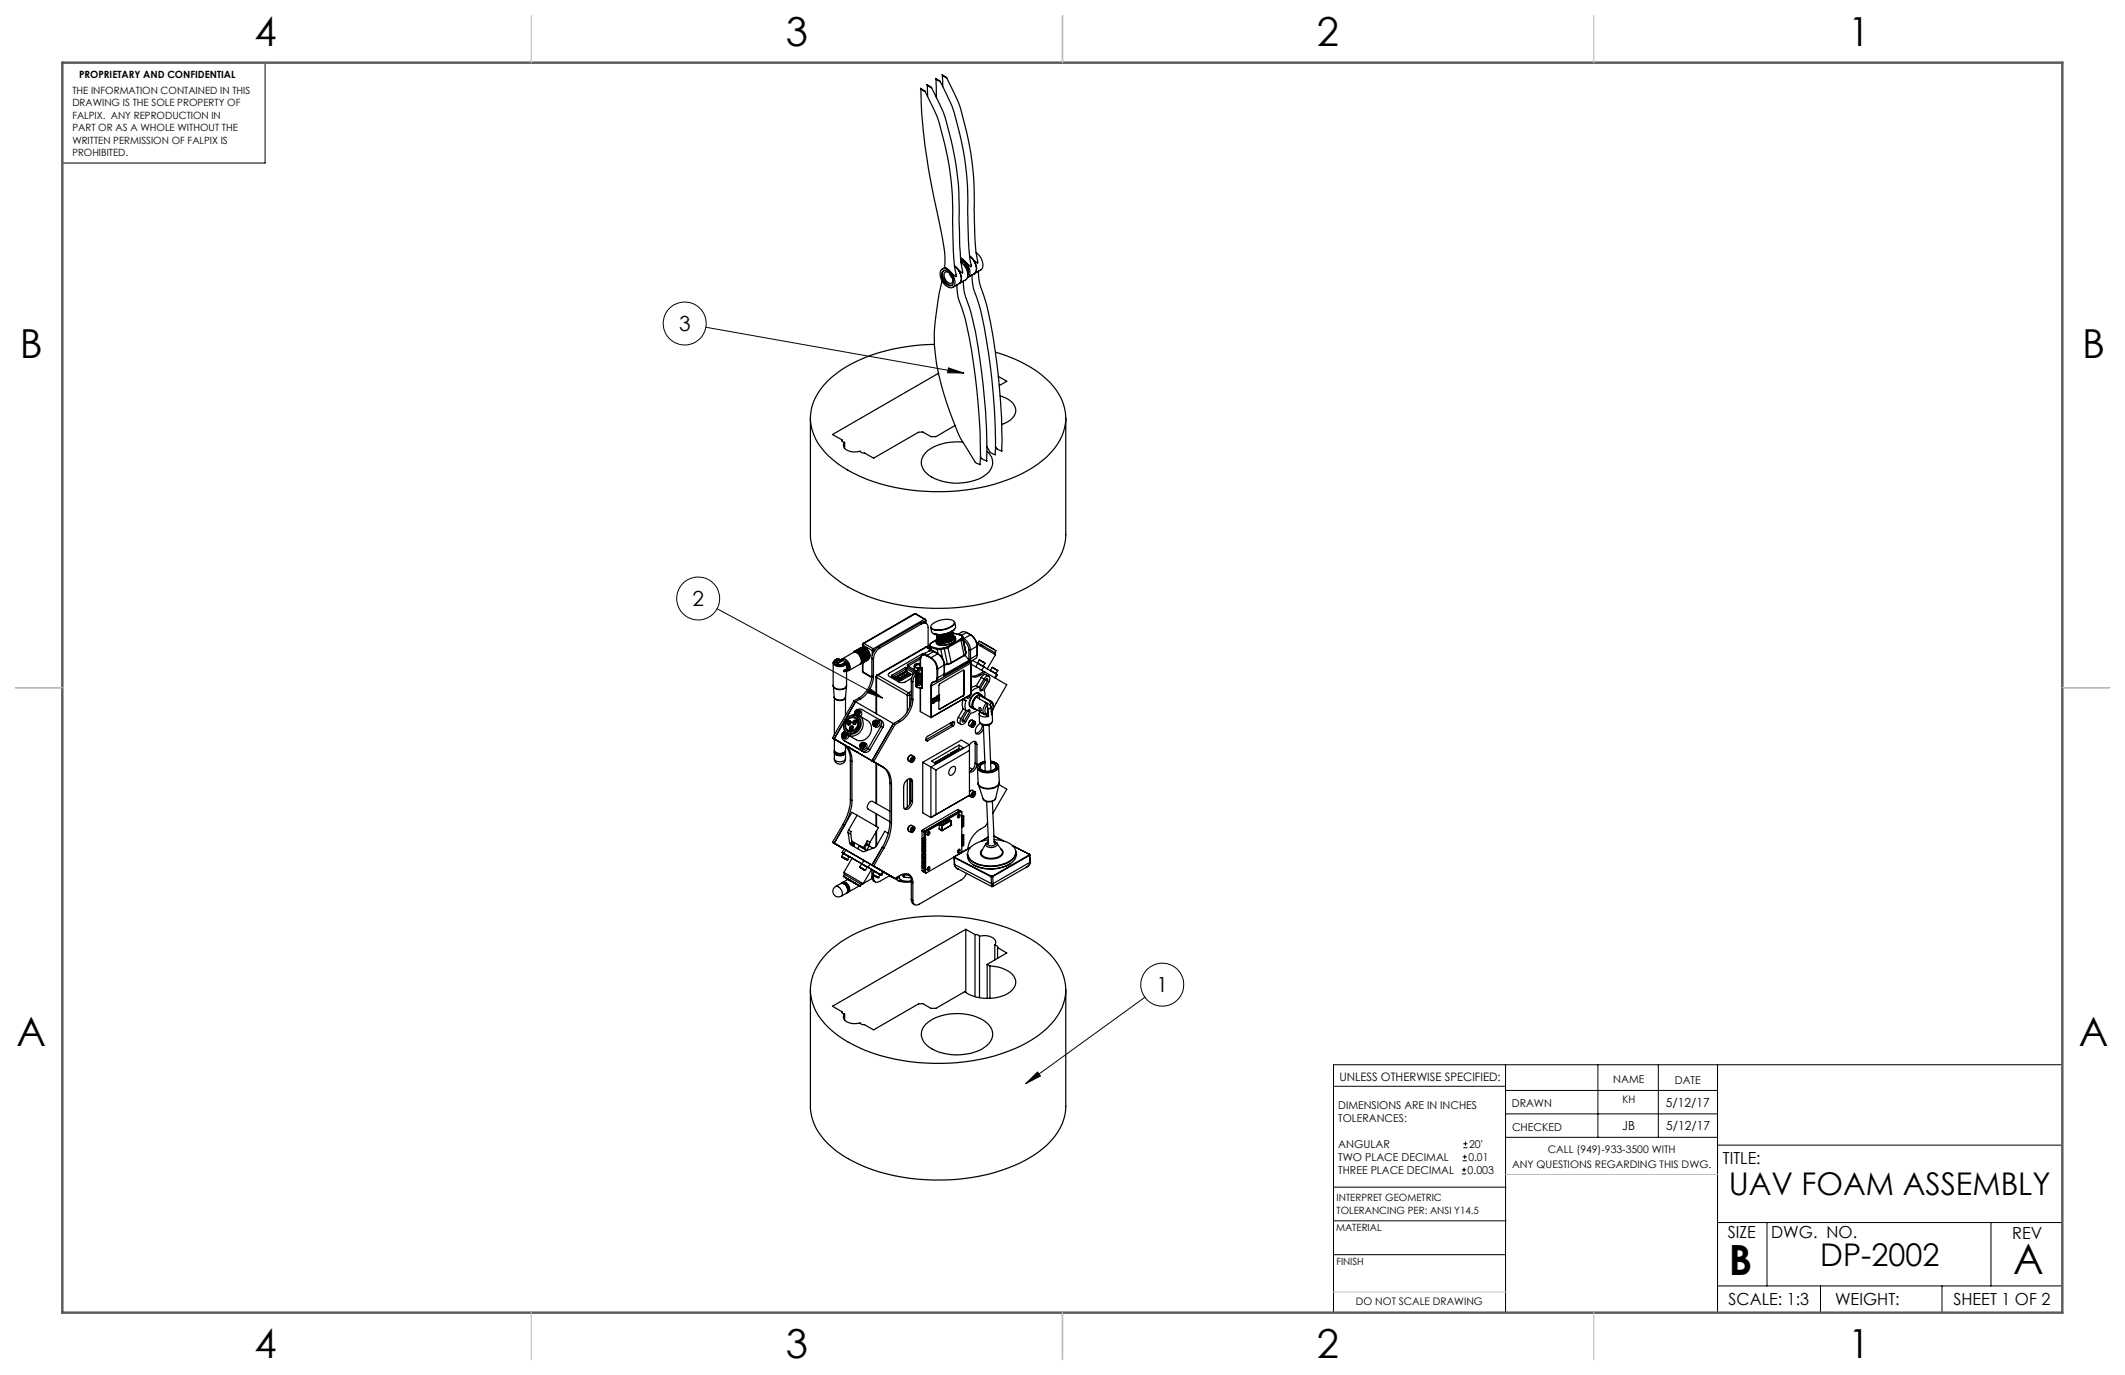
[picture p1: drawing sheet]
<svg xmlns="http://www.w3.org/2000/svg" width="432mm" height="279mm" viewBox="0 0 432 279" stroke-linecap="round" stroke-linejoin="round" font-family="sans-serif">
<defs><g id="words">
<g font-size="8.5">
<text x="351.3" y="259">B</text>
<text x="409.1" y="258.9">A</text>
</g>
<g font-size="8.1">
<text x="51.7" y="9.3">4</text>
<text x="159.7" y="9.3">3</text>
<text x="267.6" y="9.3">2</text>
<text x="375.6" y="9.3">1</text>
<text x="4" y="72.8">B</text>
<text x="423.1" y="72.8">B</text>
<text x="3.3" y="212.5">A</text>
<text x="422.4" y="212.5">A</text>
<text x="51.7" y="276">4</text>
<text x="159.7" y="276">3</text>
<text x="267.6" y="276">2</text>
<text x="375.6" y="276">1</text>
</g>
<g font-size="6.3">
<text x="351.3" y="242.7">UAV FOAM ASSEMBLY</text>
<text x="369.9" y="257.3">DP-2002</text>
</g>
<g font-size="4.2">
<text x="138" y="67.3">3</text>
<text x="140.7" y="123.1">2</text>
<text x="235" y="201.6">1</text>
</g>
<g font-size="3.4">
<text x="350.1" y="236.5">TITLE:</text>
<text x="351.1" y="251.6">SIZE</text>
<text x="359.9" y="251.6">DWG. NO.</text>
<text x="408.9" y="251.7">REV</text>
<text x="351.2" y="265.2">SCALE: 1:3</text>
<text x="372.9" y="265.2">WEIGHT:</text>
<text x="396.9" y="265.2">SHEET 1 OF 2</text>
</g>
<g font-size="2.5">
<text x="338.5" y="224.9">5/12/17</text>
<text x="329.6" y="229.6">JB</text>
<text x="338.6" y="229.7">5/12/17</text>
</g>
<text font-size="2.4" x="272.2" y="219.7">UNLESS OTHERWISE SPECIFIED:</text>
<g font-size="2.2">
<text x="327.8" y="220.1">NAME</text>
<text x="340.3" y="220.2">DATE</text>
<text x="271.9" y="225.3">DIMENSIONS ARE IN INCHES</text>
<text x="271.9" y="227.9">TOLERANCES:</text>
<text x="307.2" y="224.9">DRAWN</text>
<text x="271.9" y="233.2">ANGULAR</text>
<text x="298.5" y="233.2">20'</text>
<text x="307.3" y="229.8">CHECKED</text>
<text x="271.9" y="238.5">THREE PLACE DECIMAL</text>
<text x="271.9" y="235.9">TWO PLACE DECIMAL</text>
<text x="298.2" y="238.5">0.003</text>
<text x="298.4" y="235.9">0.01</text>
</g>
<g font-size="2.1">
<text x="329.7" y="224.1">KH</text>
<text x="307.3" y="237.3">ANY QUESTIONS REGARDING THIS DWG.</text>
<text x="314.5" y="234.2">CALL (949)-933-3500 WITH</text>
<text x="275.5" y="265.1">DO NOT SCALE DRAWING</text>
</g>
<g font-size="2">
<text x="16.1" y="15.9">PROPRIETARY AND CONFIDENTIAL</text>
<text x="14.7" y="19.1">THE INFORMATION CONTAINED IN THIS</text>
<text x="14.7" y="21.6">DRAWING IS THE SOLE PROPERTY OF</text>
<text x="14.7" y="24.1">FALPIX. ANY REPRODUCTION IN</text>
<text x="14.7" y="26.6">PART OR AS A WHOLE WITHOUT THE</text>
<text x="14.7" y="29.2">WRITTEN PERMISSION OF FALPIX IS</text>
<text x="14.7" y="31.7">PROHIBITED.</text>
<text x="271.6" y="244.1">INTERPRET GEOMETRIC</text>
<text x="271.5" y="250.2">MATERIAL</text>
<text x="271.6" y="246.6">TOLERANCING PER: ANSI Y14.5</text>
<text x="271.5" y="257">FINISH</text>
</g>
</g></defs>
<g fill="none" stroke="#000" stroke-width=".2">
<path d="M53.9 12.7v20.4h-41.2M143.4 66.5l52.5 9.3M192.7 74.8l3.2 1-3.4-.1zM145.7 123.7l33.7 18.2M176.7 139.8l2.7 2.1-3.2-1.2zM232.7 202.6l-24.3 17.6M305.9 216.4v50.3M324.7 216.4v14.7M337 216.4v14.7M349 216.4v50.3M419.1 216.4h-148.1v50.3M208.4 220.2l2.4-2.4 .6 .9z"/>
<path d="M271 220.7h34.9M297.1 238.5h.8M297.1 237.7h.8M297.2 235.9h.9M297.2 235.1h.9M297.4 233.2h.8M297.4 232.4h.8M297.5 237.3v.8M297.6 234.6v.9M297.8 232v.8M305.9 231.1h43.1M305.9 226.3h43.1"/>
<path d="M305.9 221.6h43.1M349 232.7h70.1M271 255h34.9M271 248.1h35M271 241.2h35M349 248.4h70.1M359.1 248.4v12.9M404.6 248.4v12.9M349 261.3h70.1M369.9 261.3v5.4M394.6 261.3v5.4"/>
<circle cx="139.1" cy="65.7" r="4.4"/>
<circle cx="141.9" cy="121.6" r="4.4"/>
<circle cx="236.2" cy="200.1" r="4.4"/>
</g>
<path d="M215.9 3.2v9.5M3.1 139.7h9.6M419.1 139.7h9.5M215.9 266.7v9.6" fill="none" stroke="#5c5c5c" stroke-width=".25"/>
<path d="M12.7 12.7h406.4v254h-406.4z" fill="none" stroke="#5c5c5c" stroke-width=".5"/>
<path d="M305.9 238.7h43.1M271 262.5h34.9" fill="none" stroke="#c0c0c0" stroke-width=".2"/>
<path d="M108 3.2v9.5M215.9 3.2v9.5M323.8 3.2v9.5M3.1 139.7h9.6M419.1 139.7h9.5M108 266.7v9.6M215.9 266.7v9.6M323.8 266.7v9.6" fill="none" stroke="#c0c0c0" stroke-width=".25"/>
<path d="M208.4 220.2l2.4-2.4 .6 .9zM176.7 139.8l2.7 2.1-3.2-1.2zM192.7 74.8l3.2 1-3.4-.1z" fill="#000"/>
<g fill="none" stroke="#000" stroke-width=".25">
<path d="M187 18l1 .6zM187.1 18a101.7 101.7 0 0 0 2.3 20.1l.5 2.5a83.5 83.5 0 0 1 2.1 11.7l-.1 2.1M188 18.5l.7 1.6a28.9 28.9 0 0 1 3.3 9.3 62 62 0 0 1 1.6 16.8v1a42.2 42.2 0 0 0 .7 9l-.2-.1-1.7-1.6-.5-.1M188.3 17.2l1 .6zM188.4 17.3l.1 2.3M189.3 17.7a30.2 30.2 0 0 1 2.9 6.5 64.2 64.2 0 0 1 2.7 21.3v.9a41.7 41.7 0 0 0 .7 9l-.7-.4-.9-1M190.1 15.9l1 .6zM190.2 16l.1 3.9M191 16.5a30.2 30.2 0 0 1 2.9 6.5 63.8 63.8 0 0 1 2.8 21.2v1a42.2 42.2 0 0 0 .7 9l-.3-.1-1.2-1.3-.7-.4M191.5 15.2l.9 .6zM191.5 15.2l.1 2.4M192.3 15.7a30.2 30.2 0 0 1 2.9 6.5 66 66 0 0 1 2.8 22.2 43.7 43.7 0 0 0 .7 9l-.6-.3-1.1-1.1"/>
<path d="M191.2 54.9a1.48 1.48 0 0 1 2.3 .8 1.99 1.99 0 0 1 .1 2.7 2.55 2.55 0 0 1-2.6-2.8zM191.4 57.1a56.2 56.2 0 0 0-1.5 12.9 57.1 57.1 0 0 0 5.6 19.6l2.7 4.4 1 .4a120.6 120.6 0 0 0-3.4-30.8 15.1 15.1 0 0 1-1.3-5.7M191.5 55.2a1.07 1.07 0 0 1 1.6 .4l.6 1.2a.84 .84 0 0 1-.2 1.1 .84 .84 0 0 1-1.1-.1 2.21 2.21 0 0 1-.9-2.6zM191.8 55a2.13 2.13 0 0 0 1.7 3M191.9 54.4l-.4 .3M192.1 55.3a1.49 1.49 0 0 1 1.5 1.8 .63 .63 0 0 1-.5 .5 .63 .63 0 0 1-.6-.3l-.6-.9a.98 .98 0 0 1 .2-1.1zM193 55.5l.1 .6 .5 .6M194 54.1a2.71 2.71 0 0 1 1.1 3.4l-.2 .1M194.5 57.9l-.9 .5M194.9 57.6l.9-.5a13.7 13.7 0 0 0 1.3 5.7 125.3 125.3 0 0 1 3.4 27.9v3l-1-.5M194.9 57.6l-.4 .3M195.2 52.6a3 3 0 0 1 1.8 3.4l-.4 .4"/>
<path d="M195.2 53.3a1.58 1.58 0 0 1 1.4 2.1M195.2 53a2.33 2.33 0 0 1 1.5 2.8M195.3 53.3a2.77 2.77 0 0 1 1.1 3.4l-.6 .4M196 53.5l.2 .5 .5 .6M197 52.1a2.71 2.71 0 0 1 1.2 3.4l-.2 .1M197.5 55.9a9.8 9.8 0 0 0 1 4.6 87.4 87.4 0 0 1 3.3 19.2l.4 7.5 .1 5.2-1-.4-.8-1.3M197.5 55.9l-.8 .5M198 55.6l-.5 .3M198.4 51.3a2.77 2.77 0 0 1 1.1 3.4l-.7 .4M198.8 55.1a14.5 14.5 0 0 0 1.3 5.7 119.4 119.4 0 0 1 3.4 30.8l-1-.4M198.8 55.1l-.8 .5M189.9 70a36.2 36.2 0 0 0-19 5.2 12.9 12.9 0 0 0-6.1 8.5 10.6 10.6 0 0 0 4.4 9.7 32.3 32.3 0 0 0 18.8 6.4 38.1 38.1 0 0 0 21.8-4.8 13.1 13.1 0 0 0 6.7-9.2 10.5 10.5 0 0 0-4-8.9 25.8 25.8 0 0 0-10.2-5.3"/>
<path d="M190.7 75.8l-21.5 12.5 1.9 1.1M202.8 76.5l1.8 1-1.5 .9M164.7 84.9v23.8a11.5 11.5 0 0 0 5.4 9.1 34.1 34.1 0 0 0 19.5 5.8 37.8 37.8 0 0 0 20.2-4.9 13.1 13.1 0 0 0 6.7-9.2l.1-24.6M171.1 89.4a.49 .49 0 0 0 .5 .5M171.1 89.4v.2M171.6 89.9v1.2M194.1 86.5l-3.9 2.2h-1l-1.7-.9h-.9l-9.1 5.3-1.9-1.1h-.5l-.3-.2a3.6 3.6 0 0 1-3.3-.8 .87 .87 0 0 1 .1-1.1M195.7 89.9a10 10 0 0 0-7.5 2 2.86 2.86 0 0 0 .6 4.7 10.8 10.8 0 0 0 11.8-.3 2.83 2.83 0 0 0 0-4.6M199.2 92.7l.3 .5M202.3 90.7l.3 .5M203.2 80.4a4.1 4.1 0 0 1 3.2 2.9 3.5 3.5 0 0 1-2.8 3M169.3 134.7a1.62 1.62 0 0 0 2.7 .1"/>
<path d="M169.3 139.3a1.59 1.59 0 0 0 2.7 0M169.3 134.7v4.6M169.3 139.3v.1M169.3 139.4a1.58 1.58 0 0 0 2.7 0M169.3 139.4l.2 2.2M170 134.3h.1M170 134.3l-.5 .2 1.2 .7 .5-.3M170 134.3v.5M170.1 133.9h.3l.3 .2M170.1 133.9a.62 .62 0 0 0-.6 .7 .62 .62 0 0 0 .6 .6l.8 .1 .8-.4M170.1 133.9l.2 .2M170.1 134.3v.5"/>
<path d="M170.1 134.2h.1M170.1 134.2v.1M170.1 134.2v.6M170.2 134.8h-.2M170.2 134.2v.6M170.2 134.8l.6 .3M170.2 133.9l-.7 .4-.2 .4M170.3 134.1h.4M170.3 134.1l-.2 .1M170.7 134.1l.1 .1M170.7 134.1l-.2 .5M170.8 134.3l.1 .1 .2-.4a1.21 1.21 0 0 1 1.4 1.1v.9l-.5 .3a.66 .66 0 0 0 .7-.3 .66 .66 0 0 0 0-.7 1.33 1.33 0 0 0-1.7-1.3l-.1 .3"/>
<path d="M170.8 134.2h.1M170.8 134.2l-.2 .3M170.9 134.2h.1M170.9 134.2l-.2 .2M171.1 133.9l2.3-1.3a1.61 1.61 0 0 1 1.5 2.2l-2.4 1.5M171.2 134.9h.1M171.2 134.9v.1M171.2 134.2l-1.2 .6M171.2 134.2l1 .6M171.2 134.2l-1 .6M171.5 134.8l-.3 .1M171.5 134.8l.3-.1 .2 .1"/>
<path d="M171.5 134.8l.2 .1M171.5 136.3h.1M171.6 136.2l.2-.1-.2 .4zM171.7 136.1l-.1 .4-.1-.2M172 134.8l-.3 .1M172 134.8h.1M172 136.2l.3-.2zM172 134.8v4.6M172 139.4l-.2 2.2M172.2 134.8l.1 .1M172.2 134.8l-.2 .1M172.3 135.5v.1"/>
<path d="M172.3 135.4h.1M172.3 135.4v.1M172.3 135.5l-.3 .1M172.3 135.6l-.3 .1M172.3 134.9v.4l-.3 .2 .3-.1M172.3 135.6v.4M172.3 134.9l-.3 .1M173.5 132.5a1.51 1.51 0 0 1 1.7 1.7l-.4 .7M173.6 132.5h.1M173.6 132.4v.1M173.7 132.4l-.1 .1M173.7 132.4h-.1"/>
<path d="M173.8 132.4h.1M173.8 132.4h-.1M173.8 132.4l-.3 .1M173.9 132.3l-.1 .1M173.9 132.3h.1M173.9 132.3l1.1-.7a.85 .85 0 0 1 1.2 .4l.5 1a.77 .77 0 0 1-.2 .9M174 132.3h-.1M174 132.3h.1M174.1 132.3h.1M174.1 132.6l.6 .5 .3 1.2M174.2 132.3h.1M174.2 132.3l.1 .1"/>
<path d="M174.3 132.4h.1M174.4 132.4h.1M174.4 132.4l.2 .1M174.6 132.5h.1M174.6 132.5l.1 .1M174.7 132.6h.1M174.7 132.6l.1 .1M174.8 132.7h.1M174.8 132.7l.1 .1M174.8 131.7l-1.1 .6M174.8 131.7h.1M174.9 132.8l.1 .2"/>
<path d="M175 131.6l-1.2 .7M175 133l.1 .1M175 134.8h-.1M175.1 133.1l.1 .2M175.2 133.3l.1 .1M175.2 134.7l-.3 .2M175.2 134.7h.1M175.2 131.6l-1.2 .7M175.2 134.7l-.2 .1M175.2 131.6l.1 .1M175.2 131.6l-1.1 .7M175.3 136.4l.1 .3"/>
<path d="M175.3 133.4v.2M175.3 134.6l-.1 .1M175.3 134.6h.1M175.3 131v.1M175.3 136.4v.1M175.3 131v.6M175.3 134.7v1.7M175.3 133.6l.1 .1M175.3 133.6h.1M175.3 134.5v.1M175.3 134.5h.1M175.3 131.7h.1"/>
<path d="M175.3 136.5l.1 .2M175.3 131.7l-1.1 .6M175.3 131.1l1.9 1.1M175.3 136.5l1.9 1.1M175.3 131.1v.4M175.3 134.7v1.8M175.4 133.7v.2M175.4 133.7h.1M175.4 134.4l-.1 .1M175.4 134.4h.1M175.4 130.7l-.1 .3M175.4 133.9v.1"/>
<path d="M175.4 133.9h.1M175.4 134v.2M175.4 134h.1M175.4 134.2v.1M175.4 134.2h.1M175.4 134.3v.1M175.4 134.3h.1M175.4 130.7h.1M175.4 136.7l1.7 1M175.5 130.7l-.2 .4M175.5 130.7l1.9 1.1M175.6 131.8l.1 .1"/>
<path d="M175.6 131.8l-.1-.1-1.2 .6M175.6 131.8l-1.1 .6M175.8 132l-.1-.2-1.1 .7M175.9 131.7l.5 .5 .4 1.1M175.9 132.1l.1 .1M175.9 132.1l-.1-.2-1.1 .7M175.9 132.1l-1.1 .6M176 132.2l.1 .1M176 132.2l-1.1 .6M176.1 132.3l.1 .2M176.1 132.3l-1.1 .7M176.2 132.5l.1 .1"/>
<path d="M176.2 132.5l-1.1 .6M176.3 132.6l.1 .2M176.3 134.1l-1.2 .7M176.3 132.6l-1.1 .7M176.3 134.1h.1M176.4 132.8l.1 .1-1.2 .7M176.4 134v.1M176.4 132.8l-1.1 .6M176.4 132.9l.1 .2-1.1 .6M176.5 133.9v.1M176.5 134l-1.2 .7M176.5 133.1v.1"/>
<path d="M176.5 133.8l-1.1 .7M176.5 133.9h.1M176.5 133.2l.1 .2-1.2 .6M176.5 133.4l.1 .1-1.2 .7M176.5 133.5l.1 .2-1.2 .6M176.5 133.7l-1.1 .7M176.5 133.2l-1.1 .7M177.2 137.4a5.6 5.6 0 0 1-2.6 4.4M177.2 133.7l.3 .2M177.2 137.4l.3 .1M177.2 133.7v3.7M177.2 132.2h.5"/>
<path d="M177.2 132.2v.9M177.4 131.8l.3 .4M177.4 131.8l-.2 .4M177.5 137.5a5.6 5.6 0 0 1-2.6 4.5M177.5 133.9v3.6M177.7 132.2v.1M177.7 132.2h.1M178 137.5l.1 .2M178 137.5v7.5M178.1 137.7l6.3 3.6M178.1 137.7v7.4M178.2 137.2l-.2 .3"/>
<path d="M178.2 137.2h.2M178.4 137.2l-.3 .5M178.4 137.2l6.2 3.6M178.4 131.5a2.69 2.69 0 0 0-1.2 2.2M178.4 131.5l.4 .2M178.8 131.7a2.94 2.94 0 0 0-1.3 2.2M181.3 137.2l-.1 .3 1.5 .8h.4M181.3 137.2l.1 .3M181.4 137.5v.1M181.9 137.6l.2-.1 .2 .1M181.9 137.6l.9 .5M181.9 137.6v.2"/>
<path d="M182.3 137.4l.2 .1-.2 .1M182.3 137.4v.2M182.8 138.1v.2M182.8 137.1l.3 .1-.3 .1M182.8 137.1v.2M182.8 137.7l.3 .1-.3 .1M182.8 137.7l-.2 .1 .2 .1M182.8 137.3l-.2-.1-.3 .2M182.8 137.7v.2M183.1 138v.3M183.1 138l.3 .1M183.1 138l.2 .1"/>
<path d="M183.3 136.8l.3 .1-.2 .1-.3-.1-.3 .2M183.3 136.8v.2M183.4 137.4l.2 .1-.2 .1M183.4 137.4l-.2 .1 .2 .1M183.4 137.4v.2M183.8 136.5l.3 .1-.8 .2M183.8 136.5l.2-.2 1 .6M183.8 136.5v.2M183.9 137.1l.2 .1-.2 .1M183.9 137.1l-.2 .1 .2 .1M183.9 137.1v.2M183.9 135.6h.5"/>
<path d="M183.9 135.6l-2.6 1.6M183.9 135.6l.2 .3M184.1 135.9h.2M184.1 135.9l-2.7 1.6M184.1 135.9v.5M184.3 135.9l1.3 .8M184.3 135.9v.6M184.4 136.8l.2 .1-.2 .1M184.4 136.8l-.2 .1 .2 .1M184.4 136.8v.2M184.4 135.6l1.4 .8M184.4 135.6l-.1 .3"/>
<path d="M184.5 135l-.1 .1 .1 .2 1.7 1M184.5 137.3v.2M184.5 137.3h.2M184.5 137.3l.1 .1M184.5 135l.1 .3M184.6 135.3v.1M185 136.9l-2.2 1.2M185 136.9v.3M185.2 138.4l.3 .1M185.2 138.4v3.6M185.5 138.5v3.7M185.6 136.7v.1z"/>
<path d="M185.8 136.4l.1 .1-.1 .2-2.7 1.6M185.8 135.3v.8M185.8 136.4l-.2 .3M185.8 124.7h.3M185.8 124.7h.1M185.8 124.7l-10.4 6M185.9 124.7l-10.4 6M185.9 124.7l2 1.1M186.1 139.3l.1 .3M186.1 136.9l-.4 .7-.2 .9M186.1 124.7h-.2M186.1 136.9h.1"/>
<path d="M186.1 139.3v.1M186.1 124.7l1.9 1.1M186.1 136.9v2.4M186.1 139.4l.1 .2M186.1 136.9l.3 .2M186.1 139.4l.3 .2M186.1 136.9v2.5M186.2 139.6l.3 .1M186.2 136.6l-.1 .3M186.2 136.6h.1M186.3 136.6l-.2 .3M186.3 136.6l.2 .1"/>
<path d="M186.4 139.6l.1 .1M186.4 137.1v2.5M186.4 136.1a2.94 2.94 0 0 0-1.2 2.3M186.4 136.1l.1 .1M186.5 136.7l-.1 .4M186.5 139.7l.8 .1M186.6 136l-.2 .1M186.7 138.7v.2M186.7 138.7l.4 .3M186.7 137v1.7M186.9 136.8l.2 .1M187 126.6l.5-.2 .7 .3"/>
<path d="M187 135.6h.1M187 126.6l.3 .2M187 126.6l-8.6 4.9M187 135.5v.1M187 139.8v4.8M187 134.9a.75 .75 0 0 0-1.2 .6l.5 .2h.6M187 134.9h-.6l-.6 .3a.83 .83 0 0 0 1.1 .5M187 135.1l-.7-.1-.4 .4M187 135.1l-.4-.1a.53 .53 0 0 0-.6 .4l.1 .2M187 133.9v.1M187 133.9v1.6M187 135.6l-.8 1"/>
<path d="M187 135.6l.3 .2M187 135.6l.4 .1M187 134v1.6M187 133.9l-2.4 1.4M187.1 136.9l-.2-.1-.2 .3v2.2h.2l.2-.3M187.1 136.9v2.1M187.1 133.5l-2.6 1.5M187.3 139.8l.1 .1M187.3 126.8a.8 .8 0 0 1 .9-.1 .8 .8 0 0 1 .4 .8v4.2M187.3 135.9l-.8 .8M187.3 135.9v3.9M187.3 139.8h.1"/>
<path d="M187.3 126.8l-8.5 4.9M187.3 135.8v.1M187.4 135.7l-.1 .1M187.4 135.7v4.2M187.9 125.8l.2 .4M187.9 125.8h.1M187.9 125.8l-10.5 6M188 125.8l.1 .3M188 132.8l-.6 .1-6.6 3.8a.38 .38 0 0 0-.3 .4 .38 .38 0 0 0 .3 .4l1.8 1.1 .5 .1 .7-.1 1.4-.8M188 131.5h.4M188 131.5h.2M188 131.5l-9.8 5.7"/>
<path d="M188.1 126.2v.4M188.1 126.2l-.4 .2M188.1 126.1v.1M188.1 126.1v.5M188.2 131.5h.2M188.2 131.5l-9.8 5.7M188.2 131.5l.9 .5M188.3 133.3a.77 .77 0 0 0-.9-.1 .77 .77 0 0 0-.4 .8M188.3 133.3l.8 .4M188.4 133.2l-.1 .1M188.4 133.2a.81 .81 0 0 0-1-.1 .81 .81 0 0 0-.4 .8M188.4 131.5l.6 .4"/>
<path d="M188.4 133.2l.8 .4M188.8 132.3l.5-.1 .5 .2M188.8 132.3l.4-.1 .5 .2M188.8 132.3l-1.4 .8M188.9 131.3v.1M188.9 131.4l.3 .2M188.9 131.4l.2 .8M188.9 131v.3M189.1 131.2l.2 .2M189.1 131.2l-.2 .1M189.1 130.9l-.2 .1M189.1 130.9v.3"/>
<path d="M189.1 127.5a2.09 2.09 0 0 0 2.5 .5 2.7 2.7 0 0 0 2.4-1.5l.2 1.1a4.2 4.2 0 0 1-4.8 1zM189.1 133.7a2.7 2.7 0 0 1 1.3 2.2M189.2 139.4h.1M189.2 139.4v6.4M189.2 133.6l-.1 .1M189.2 133.6a2.89 2.89 0 0 1 1.3 2.3M189.2 131.6l1.2 .3M189.2 131.6l.1 .6M189.3 139.4v6.3M189.3 130.6l-.4 .4M189.3 131.4l-.1 .2M189.3 130.6h.1"/>
<path d="M189.3 130.6l1-.6-1 .6M189.3 131.4l1.2 .4M189.3 130.6l-.2 .3M189.4 126.8a4.4 4.4 0 0 1 4.4-.6l.1 .2a1.51 1.51 0 0 1-1.3 1.2 3.7 3.7 0 0 1-3.3 .1 .55 .55 0 0 1 .1-.9zM189.7 128.8l.3 .1M189.7 132.4l.8 .5M189.7 132.4l-1.3 .8M189.8 132.4h-.1M189.8 132.4l.8 .5M190.2 130.2a1.57 1.57 0 0 0 1.7 .5 2.16 2.16 0 0 0 2.2-1.3 1.04 1.04 0 0 1-1 1.4 2.84 2.84 0 0 1-2.8-.1zM190.3 128.9a2.79 2.79 0 0 0 3.1-.6 2.63 2.63 0 0 1-2.7 .9M190.4 129.5a2.44 2.44 0 0 0 3.1-.4 3.1 3.1 0 0 1-2.9 .6l-.2-.2"/>
<path d="M190.4 129.3l.1 .1a3.2 3.2 0 0 0 2.9-.5 3 3 0 0 1-2.9 .6zM190.4 128.9l1.1 .2M190.4 129.6a1.45 1.45 0 0 0 1.6 .4l1.2-.5 .3-.2a2.85 2.85 0 0 1-2.9 .6l-.1-.3M190.4 129.5l.1 .3a2.94 2.94 0 0 0 3-.6 3 3 0 0 1-2.9 .6l-.2-.2M190.4 135.9h.1M190.4 137.7v.3a1.06 1.06 0 0 1-1 .7l-.2 .7M190.4 137.7h.1M190.4 135.9v1.8M190.4 129.8a1.31 1.31 0 0 0 1.7 .3l.6-.1 .9-.6a3.1 3.1 0 0 1-3 .6l-.1-.2M190.4 129.7a1.38 1.38 0 0 0 1.7 .3l.6-.1 .8-.5a3 3 0 0 1-2.9 .6l-.1-.2M190.4 131.9h.8M190.4 131.9l.2 .9"/>
<path d="M190.5 130a1.33 1.33 0 0 0 1.6 .4l1.2-.4 .3-.3a3.4 3.4 0 0 1-2.7 .7M190.5 131.8h.6M190.5 131.8l-.1 .1M190.5 132.9a3.2 3.2 0 0 1 1.4 2.2M190.5 137.7a.79 .79 0 0 1-.9 .9l-.2 .2-.1 .6M190.5 132.9h.1M190.5 130.1l.1 .1M190.5 132.9l-1.3 .7M190.5 135.9v1.8M190.6 129l.9 .1M190.6 130.3l.4 .2M190.6 132.9a2.79 2.79 0 0 1 1.3 2.2"/>
<path d="M190.9 129.3v.1M190.9 130.4l.1 .1M191.1 131.8l.1 .1M191.2 131.9l.4 1.9M191.3 129.1h.2M191.3 129.3h.1M191.3 129.2h.1M191.4 129.4v.1M191.4 129.4h.1M191.4 129.6h.1M191.4 129.5h.1M191.5 129.8h.1"/>
<path d="M191.5 129.7h.1M191.5 129.9h.1M191.5 130.1h.1M191.5 130h.1M191.5 130.2h.1M191.6 130.2v.1M191.6 130.4h.1M191.6 130.5h.1M191.8 131.7l.1 .1M191.8 131.7l-.7 .1M191.9 131.8l-.7 .1M191.9 131.8l.6 3.1"/>
<path d="M191.9 135.1l-1.4 .8M191.9 135.1v1.8M191.9 136.9l-1.4 .8M191.9 136.9v.3M191.9 135.1h.1M191.9 136.9h.1M192.5 131.4l-.7 .3M192.5 131.4l.1 .2M192.5 134.9v.1M192.5 134.9l-.6 .1M192.5 135l-.6 .1M192.6 131.6l-.7 .2"/>
<path d="M192.6 131.6l.7 3.1M192.9 128.7h.2M193 128.7v.1a3.4 3.4 0 0 1-2.3 .4M193 128.8a3.6 3.6 0 0 1-2.3 .4M193 128.9a3.2 3.2 0 0 1-2.3 .4M193.1 129.2h.1M193.1 129h-.1a3.6 3.6 0 0 1-2.3 .4M193.1 129.3a3.5 3.5 0 0 1-2.3 .3M193.1 129.2a3.3 3.3 0 0 1-2.3 .4M193.1 129.1h-.1a3.5 3.5 0 0 1-2.2 .4M193.1 129.2v.1M193.1 129.5a3.3 3.3 0 0 1-2.2 .4"/>
<path d="M193.1 129.4a3.9 3.9 0 0 1-2.2 .4M193.1 129.5h.1M193.2 129.7h.1M193.2 129.6h.1M193.2 129.5l-.1 .1a3.5 3.5 0 0 1-2.2 .4M193.2 129.6a3.6 3.6 0 0 1-2.3 .4M193.2 129.8a2.48 2.48 0 0 1-2.6 .2M193.3 129.9h-.1a2.55 2.55 0 0 1-2.6 .2M193.3 134.8l-.8 .2M193.3 130h-.1a2.58 2.58 0 0 1-2.6 .2M193.3 134.7l-.8 .2M193.3 134.7v.1"/>
<path d="M193.4 128.3l-.1 .1a3.2 3.2 0 0 1-2.6 .7M193.4 128.4a2.78 2.78 0 0 1-3.1 .5M193.4 128.7a2.98 2.98 0 0 1-2.9 .6l-.2-.2M193.5 129a2.85 2.85 0 0 1-3 .6l-.1-.2M193.5 128.2v.1a1.78 1.78 0 0 1-1.6 1 1.45 1.45 0 0 1-1.6-.3 1.31 1.31 0 0 0 1.6 .3l1.2-.4 .3-.3a3 3 0 0 1-2.9 .6l-.2-.2M193.5 128.4h.1a2.61 2.61 0 0 1-3.2 .9l-.1-.1a2.44 2.44 0 0 0 3.1-.4 2.89 2.89 0 0 1-2.9 .6l-.1-.2M193.5 128.2a2.61 2.61 0 0 1-3.1 .9l-.1-.2a1.38 1.38 0 0 0 1.6 .3l1.5-.6a2.98 2.98 0 0 1-2.9 .6l-.2-.3M193.5 128.3l.1 .1a2.67 2.67 0 0 1-3.2 .9l-.1-.3a1.3 1.3 0 0 0 1.6 .4l1.5-.7M193.6 128.6a2.29 2.29 0 0 1-2.3 1.1l-.8-.2-.2-.2a1.36 1.36 0 0 0 1.6 .3l1.2-.4 .4-.3a3.1 3.1 0 0 1-3 .6l-.1-.2M193.6 128.5a2.74 2.74 0 0 1-3.1 .9l-.2-.2M193.6 128.7v.1a2.67 2.67 0 0 1-3.1 .9l-.1-.3M193.6 128.7h.4"/>
<path d="M193.6 128.9h.1a2.61 2.61 0 0 1-3.2 .9l-.1-.2M193.6 128.8a1.78 1.78 0 0 1-1.6 1.1 1.48 1.48 0 0 1-1.6-.4M193.7 129v.1a2.2 2.2 0 0 1-2.3 1.1l-.8-.2-.2-.2M193.7 129a2.58 2.58 0 0 1-3.1 .9l-.2-.2M193.7 129.2v.1a2.61 2.61 0 0 1-3.1 .8l-.1-.1a1.45 1.45 0 0 0 1.6 .3l1.5-.7a2.92 2.92 0 0 1-2.9 .6l-.1-.3a2.55 2.55 0 0 0 2.6-.2M193.7 129.1v.1a2.58 2.58 0 0 1-3.1 .9l-.2-.2a1.39 1.39 0 0 0 1.7 .3l1.2-.4 .3-.3a3 3 0 0 1-3 .6l-.1-.2v.1a1.36 1.36 0 0 0 1.6 .4 1.73 1.73 0 0 0 1.6-1.1M193.7 129.1l.3 .4a2.98 2.98 0 0 1-3.6 .9l-.1-.2 .1-.4M193.7 129.5a2.21 2.21 0 0 1-2.4 1h-.3a3.8 3.8 0 0 0 2.3-.5M193.7 129.4h.1a2.29 2.29 0 0 1-2.3 1.1l-.6-.1M193.8 129.4a2.68 2.68 0 0 1-2.8 1.1M194 128.7h-.4a2.58 2.58 0 0 1-3.1 .9l-.1-.2a1.38 1.38 0 0 0 1.6 .3l1.1-.4a3.6 3.6 0 0 1-2.3 .4M194 127.8a4.5 4.5 0 0 1-4 1.1"/>
<path d="M194 128.7l1.2 .3M194.1 129.6a.9 .9 0 0 1-.8 1.2 3.2 3.2 0 0 1-3 0v-.3M195.1 129.9l.2 .2M195.1 129.9l-2.6 1.5M195.2 129l.4 .4M195.2 129l.2 .3M195.3 130.1l-2.7 1.5M195.3 130.1l.6 3M195.4 129.6l-.3 .3M195.4 129.6l.2 .1M195.4 129.3l.2 .1M195.4 129.3v.3"/>
<path d="M195.6 129.3l.7 3.1v.4l-.4 .4M195.6 129.7l-.3 .4M195.6 129.7l.7 3.1-.4 .3M195.6 129.4v.3M195.6 129.4l.7 3.1M195.6 129.4h.1M195.7 129.6l.2 .2M195.8 130.1a2.66 2.66 0 0 1 1.1 2M195.8 136.2l.1 4.8M195.9 136.3l-.1-.1h-.1l-4.9 2.9v4.9l.2 .1M195.9 129.8a3 3 0 0 1 1.3 2.3M195.9 129.8l-.2 .2"/>
<path d="M195.9 133.1v.1M195.9 133.2l-2.6 1.6M195.9 133.1l-2.6 1.6M196.1 133.1l.7 1M196.3 132.5h.1M196.4 128.5l-.7-.1-1 .5M196.4 128.5l.8 .5M196.4 128.5l-1 .6M196.8 134.1l.1 .1M196.9 132.1h.3M196.9 133.9l-.1 .2M196.9 133.9h.3"/>
<path d="M196.9 132.1v1.8M196.9 134.2l.2 .1M196.9 134.2l-5 2.9M197.1 134.3l-5.3 3.1 .1-.5M197.2 133.9l-.1 .4M197.2 129a2.89 2.89 0 0 1 1.3 2.3M197.2 129l-1.3 .8M197.2 132.1v1.8M197.2 129a3.3 3.3 0 0 1 1.4 2.3M197.2 129h.1M197.3 134.7v6.4M197.3 134.7l-8 4.7"/>
<path d="M197.3 134.9l2.6 1.6M197.3 134.3v.4M197.6 134.2l1.1 .6M198.4 139.3l-1.1 .5M198.4 139.3l.6 .4M198.5 130.8l3.8 2.2M198.5 133.1v.4l-.2 .3-8 4.6M198.5 133.1l-1.3 .8M198.5 131.3l-1.3 .8M198.5 131.3v1.8M198.6 131.3l-.1 1.8M198.6 131.3h-.1"/>
<path d="M198.6 134.7l1.2 .7M198.6 134.7v.1M198.7 134.8l1.2 .7M198.7 134.8l-.4 .7M198.8 130.6l3.4 2M198.8 130.6l.2-.3 3.4 1.9-.2 .4M198.8 130.6l-.3 .1M198.9 137.1a2.03 2.03 0 0 1-1.6 .2M198.9 137.1l.3 .1M199 139.7a2.65 2.65 0 0 0-1.7 .9M199 134.1l1.1 .7M199 134.1l-.4 .6"/>
<path d="M199.2 139.9v.5l.4-.2M199.2 137.2a1.78 1.78 0 0 1-1.9 .2M199.2 139.9l.4 .3M199.4 137.7l.6 .3M199.4 137.7l-1 1.6M199.5 130.5l2.4 1.5M199.5 130.5h-.1M199.8 135.4h-.1M199.9 135.5l2.6 1.5M199.9 136.5l.3 .1M199.9 136.5l-1 .6M199.9 135.5l-.4 .7"/>
<path d="M200 138a.82 .82 0 0 1 1-.6 .94 .94 0 0 1-.1 1.1l-.9 1.7 .1 .7v.8M200 138l-1 1.7M200.1 134.8l-.3 .6M200.2 138.1l.5-.2v.5M200.2 136.6l4.4 2.5-2.1 3.7-.9 1.9M200.2 138.1l-1 1.8M200.2 136.6l-1 .6M200.2 138.1l.5 .3M200.7 138.4l-1.1 1.8M200.9 137.4l-.5-.3a.76 .76 0 0 0-1 .6M201.3 136.2l1.1 .7M201.3 136.2v.1"/>
<path d="M201.6 135.6l1.1 .7M201.6 135.6l-.3 .6M202.2 132.6l.1 .4M202.3 133l-1.7 2.9M202.4 136.9h-.1M202.5 137l.2 .1-.4 .7M202.5 137l-.4 .7M202.7 136.3l-.3 .6M169.2 150l2.1 1.2M169.2 150l.3 .1M169.5 141.6a1.35 1.35 0 0 0 2.3 0M169.5 141.6v.1"/>
<path d="M169.5 150.1l7.7 4.5M169.5 150.1l4.7 2.7M169.5 150.1l2.1 1.3M169.5 154.2a1.13 1.13 0 0 0 1.2 1.1 1.13 1.13 0 0 0 1.1-1.1M169.5 150.2v2.2a1.29 1.29 0 0 0 2.3 .1v-.9M169.5 152.5a1.15 1.15 0 0 0 1.8 .6 .56 .56 0 0 0 .5-.6M169.5 152.6a.96 .96 0 0 0 1.5 .8h.3a.61 .61 0 0 0 .5-.8M169.5 152.9a1.15 1.15 0 0 0 1.8 .6 .56 .56 0 0 0 .5-.6M169.5 141.7a1.32 1.32 0 0 0 2.3 0M169.5 154.2a1.32 1.32 0 0 0 2.3 0M169.5 141.7v7.6M169.5 152.9v1.3"/>
<path d="M169.7 152.7a1.35 1.35 0 0 0 2 0M169.7 153.1a1.35 1.35 0 0 0 2 0M171.1 149.7v.4l.3 .4M171.3 149.2v.3M171.3 149.5l.3 .2M171.3 149.2l.3 .1M171.3 151.2a3.6 3.6 0 0 1 1.5 3.3M171.3 151.2l.3 .2M171.4 150.5l3.8 2.1M171.4 150.5l4.1 2.3M171.6 148.3a1.41 1.41 0 0 0 .7 1.1M171.6 149.3l-.1 .4"/>
<path d="M171.6 148.9l.3 .2M171.6 148.9l-.3 .3M171.6 148.9l.2 .2M171.6 151.4a3.6 3.6 0 0 1 1.5 3.3M171.6 148.5l-.1 .3M171.7 148.7l-.5 .2-.2 .5M171.7 148.8l-.5 .2-.1 .4M171.8 141.6v.1M171.8 141.7v3.7M171.8 152.9v1.3M171.8 149.5l-.2 .2M171.8 149.1l-.2 .2"/>
<path d="M171.9 149.1l-.1 .4M172 145.9a1.53 1.53 0 0 1 2.1-.4 1.53 1.53 0 0 1 .6 2 1.86 1.86 0 0 1-2.9 1.2 1.98 1.98 0 0 1 .2-2.8zM172.1 149.2a.52 .52 0 0 1-.4 .6 .52 .52 0 0 1-.6-.4M172.1 146.3a1.34 1.34 0 0 1 2-.4 1.34 1.34 0 0 1 .1 2.1 1.34 1.34 0 0 1-1.9 .6 1.34 1.34 0 0 1-.4-2zM172.2 149.3a.57 .57 0 0 1-.5 .6 .57 .57 0 0 1-.7-.5M172.3 146.2a1.17 1.17 0 0 1 1.7-.2 1.17 1.17 0 0 1 .1 1.7 1.22 1.22 0 0 1-1.8 .7 1.22 1.22 0 0 1-.2-1.9zM172.3 148.4l.6 .3M172.4 151.8h-.1l5.8 3.3v8.2M172.4 151.8h.1M172.4 151.8l1.8 1M172.5 149.5a.7 .7 0 0 1-.4 .6 .7 .7 0 0 1-.8-.2M172.8 154.5l.3 .2"/>
<path d="M172.8 154.5v7.9M172.9 146.6l-.5 .2v.5M172.9 146.6a.42 .42 0 0 0-.4 .7M172.9 146.8l-.3 .1v.3M173.1 154.7v7.9M173.2 145.3a1.71 1.71 0 0 1 1.8 .5 1.71 1.71 0 0 1 .4 1.7 2.26 2.26 0 0 1-3.1 1.9M173.3 147.6l-.4 .2v.5M173.4 147.7a.42 .42 0 0 0-.4 .2 .42 .42 0 0 0 0 .4M173.4 147.8l-.3 .2v.3M173.5 142.4l.3 .2M173.5 142.4l-4.3 7.6M173.6 145l-.1 .2"/>
<path d="M173.7 145.2a.63 .63 0 0 1 .2-.8 .63 .63 0 0 1 .8 .1 .71 .71 0 0 1-.3 .8M173.8 145.2a.54 .54 0 0 1 .2-.9 .54 .54 0 0 1 .7 .7l-.4 .3M173.8 145.9l.5 .4M173.8 144.8l.2 .3M173.8 144.8l.3 .2M173.8 142.6l-4.3 7.5M173.8 142.6l7.7 4.4M174 145.1h.3M174 146.5l-.4 .2v.5M174 146.5a.4 .4 0 0 0-.4 .2 .4 .4 0 0 0 .1 .5M174.1 144.5h.3M174.1 144.5l-.3 .3"/>
<path d="M174.1 146.7l-.3 .2v.2M174.1 145.5a1.98 1.98 0 0 1 .6 2.6 1.98 1.98 0 0 1-2.6 .8M174.1 144.5l.2 .1M174.1 148h.1M174.1 145l.1 .1M174.2 152.8h.1M174.3 144.2l.8-.1 3.7 2.2M174.3 144.6h.1M174.3 144.6l-.2 .4M174.3 147.6v.1M174.4 144.5l.1 .3M174.5 144.8l-.2 .3"/>
<path d="M174.6 144.3a.71 .71 0 0 1 .5 .5 .71 .71 0 0 1-.3 .8M174.6 145.5l1.6 .9a2.3 2.3 0 0 1 .5 2.9 2.3 2.3 0 0 1-2.7 1l-1.7-.9M174.6 141.8l.3 .2M174.6 141.8l-1.1 .6M174.8 151.2a.59 .59 0 0 1 .9-.2 .59 .59 0 0 1-.1 .9 .55 .55 0 0 1-.7 .1 .55 .55 0 0 1-.1-.8zM174.9 151.5l.1 .3M174.9 151.5l.3 .2M174.9 142l-1.1 .6M175 151a.56 .56 0 0 1 .8 .5 .56 .56 0 0 1-.8 .5 .55 .55 0 0 1 0-1zM175.1 151.2l-.2 .3M175.1 151.2l.3 .1M175.2 151.7l.1 .1"/>
<path d="M175.2 152.6l.3 .2M175.4 151.3l-.2 .4M175.4 151.8h-.4M175.4 151.1l-.3 .1M175.4 151.1l.2 .3M175.5 151.3h-.1M175.6 151.4l-.2 .4M175.6 150.9a.71 .71 0 0 1 .5 1 .71 .71 0 0 1-1.2 .1M176.4 152.1a.94 .94 0 0 1-1.2 .5M176.4 152.1l.4 .2M176.8 152.3a.94 .94 0 0 1-1.3 .5M177.2 154.6l2.4 1.4"/>
<path d="M177.5 147l.2 .3M177.5 147l.3 .1M177.6 146.5a.51 .51 0 0 1 .7 .1 .51 .51 0 0 1-.1 .7 .51 .51 0 0 1-.8 0 .51 .51 0 0 1 .2-.8zM177.6 146.5a.59 .59 0 0 1 .9 .2 .59 .59 0 0 1-.5 .8 .57 .57 0 0 1-.7-.2 .57 .57 0 0 1 .3-.8zM177.7 146.6l-.2 .4M177.7 146.6l.2 .2M177.8 147.1l.1 .2M177.9 146.8l-.1 .3M178 155v8.2M178 147.2l-.3 .1M178 146.6l.2 .3M178 146.6h-.3"/>
<path d="M178.2 146.8h-.3M178.2 146.9l-.2 .3M178.2 146.4a.72 .72 0 0 1 .6 .6 .72 .72 0 0 1-.4 .7h-.5l-.3-.2M178.8 146.3a.95 .95 0 0 1 .2 1.3M178.8 146.3a.98 .98 0 0 1 .6 1.5M179 147.6l-2.6 4.5M179 147.6l.4 .2M179.4 147.8l-2.6 4.5M179.6 156a3.6 3.6 0 0 1 1.6 3.3M179.6 156l-.3-.2a3.6 3.6 0 0 1 1.5 3.3M180.8 159.1l.4 .2M180.8 159.1v8"/>
<path d="M181.2 159.3v8M181.5 147l-4.3 7.6M181.5 147l.4 .2M181.9 147.2l-4.4 7.6-.3-.2M182.6 146.4l.3 .2M182.6 146.4l-1.1 .6M182.9 146.6l-1 .6M184.4 141.3h.5M184.4 141.3v3.3M184.4 158.4v5.7M184.6 140.8l-.2 .5M184.6 140.8l.3 .5"/>
<path d="M184.9 141.3v2.3M184.9 158.2v5.2M184.9 153.5l-.3 .3-.1 .5M184.9 153.5h.1M185 158.2l.1 .4M185.1 158.6l.3 .3M185.1 158.6v4M185.2 154.5l.1 .2M185.2 142a5.6 5.6 0 0 1-2.6 4.4M185.2 142l.3 .2M185.2 141.1l-.3 .2M185.2 140.5l-.6 .3"/>
<path d="M185.2 154.3h.1M185.2 154.3l.4 .3M185.3 154.2l-.1 .1M185.3 154l.3-.2a.6 .6 0 0 1 .2 .7 .6 .6 0 0 1-.7 .3v-.5zM185.4 158.9a.57 .57 0 0 0-.3-.7 .57 .57 0 0 0-.7 .2l-.5 .5-.2 .7-.1 4.2a.57 .57 0 0 0 .3 .7 .57 .57 0 0 0 .7-.2l.7-.9 .1-.6M185.4 158.9v3.9M185.5 142.2a5.6 5.6 0 0 1-2.6 4.4M185.6 154.6l-.3 .1M185.6 154l.1 .2M185.6 154l-.3 .1-.1 .4M185.6 154h-.2l.3 .2M185.7 153.7l-.5-.2a.74 .74 0 0 0-.6 1.1l.5 .3"/>
<path d="M185.7 154.2l-.1 .4M185.9 154.1l-.1-.4a.77 .77 0 0 0-.7 1.2l.4-.1M187 144.6l2.2 1.2M187.5 154.9l1.7 1M187.5 154.9v10.3l1.7 .9M188.2 150.3l.3 .2M188.2 150.3l-.1 .1M189.2 155.9v10.2M189.2 155.9l1 .6M189.3 145.7l-.1 .1M189.3 154.7l5.6-3.3 .9 .5-5.7 3.3zM189.4 142.6v.1"/>
<path d="M189.4 142.1h.1M189.4 142.6h.1M189.4 142.3h.1M189.4 142.5h.1M189.4 142.8h.1M189.4 142.3v.2M189.5 142.6h.1M189.5 142.7h.1M189.5 142.7v.1M189.5 142.5l-.1 .1M189.5 142.3h.1M189.5 142.5h.1"/>
<path d="M189.5 142.5l.2-.1-.2 .2M189.5 142.8h.1M189.5 142.7l-.1 .1M189.6 142.2h.1M189.6 142.2v.2l-.2-.1M189.6 142.2l.1 .1M189.6 142.3h.1M189.6 142.8h-.1M189.6 142.8h.1M189.7 142.3h-.1M189.7 142.1h.1M189.7 142h.1"/>
<path d="M189.7 142.5l-.2 .1M189.7 142.3h.1M189.7 142.5h.1M189.7 142.7l-.1 .1M189.7 142.7h.1M189.7 142v.1M189.7 142.4l-.2 .1M189.7 141.9h.1M189.7 142.6h.1M189.7 142.6l-.2 .2M189.7 142.6l-.3 .2M189.7 141.9v.2h-.3"/>
<path d="M189.7 141.9v.1M189.7 142v.7M190 141.8h.1M190 141.8l-.3 .2M190 141.8v.8l-.3 .1M190.2 156.5v9M190.2 141.7h.1M190.2 142.4h.1M190.2 141.7v.7M190.5 142.1v.1M190.5 141.9l.1 .1M190.5 141.7h.1"/>
<path d="M190.5 141.4h.1M190.5 141.5h.1M190.5 141.9h.1M190.5 142.1h.1M190.5 142.3h.1M190.5 141.4v.1M190.5 141.5v.8M190.5 141.5l-.3 .2M190.5 142.3l-.3 .1M190.6 141.7h.1M190.6 141.7l-.1 .2M190.6 141.9h.1"/>
<path d="M190.6 142.3h.1M190.6 142l-.1 .1M190.6 141.5l-.1 .2M190.6 141.5h.1M190.6 141.7h-.1M190.6 141.5h.1l-.1 .2M190.6 141.8v.1M190.6 141.8h.1M190.6 142h.1M190.6 142l.1-.1-.1 .2M190.6 142.1h.1M190.6 142.2v.1"/>
<path d="M190.6 141.9v.1M190.7 141.9h.1M190.7 141.7h.1M190.7 141.7h-.1M190.7 141.5h.1M190.7 141.7l-.1 .1M190.7 141.7v.2M190.7 142h.1M190.7 142.3h-.1M190.7 142.3h.1M190.7 141.3h.1M190.7 141.5l-.2 .2"/>
<path d="M190.7 141.5l-.1 .2M190.7 142l-.2 .1M190.7 142l-.1 .1M190.7 142.2v.1M190.7 142.2h.1M190.7 141.9l-.1 .1M190.7 141.5h-.1M190.7 141.3l-.2 .1M190.7 142.1h.1M190.7 142.1v.2M190.7 142.1l-.2 .2M190.7 141.3l-.2 .2"/>
<path d="M191 144.1h-.1M191 144.1h.1M191.2 154.2v.3M191.2 154.2l.3 .2M191.2 154.2l-1.3 .8M191.6 154v.3l-.3-.1-1.4 .8M191.6 154l.3 .2M192.8 153.4v.2M192.8 153.4l.2 .1M192.8 153.4l-1 .6 .2 .1M193.1 153.1v.3l-.3-.2-1.2 .8M193.1 153.1l.4 .1"/>
<path d="M193.2 156l.2-.1a.41 .41 0 0 1 .7 .1 1.26 1.26 0 0 1-1.1 1.5 1.09 1.09 0 0 1 .2-1.5zM193.3 146.9v.5M193.3 147.4l.3 .2M193.3 147.4l-5.1 2.9M193.4 146.8v.5M193.6 147.6l.4-.7-.2-.3-5.3 3-.3 .3-.1 .4 .1 .2h.3M193.6 147.6l-5.1 2.9M193.7 146.6l-.1 .5-.3 .3M194.7 145.7a.85 .85 0 0 0 0 1.2l.6 .3M194.7 145.7l.6 .4M194.8 152.2l-1.5 .8 .3 .2M194.8 152.2l.3 .1"/>
<path d="M194.8 152.2v.3M194.9 151.4v.8M195.1 152.3l-.3-.2-1.7 1M195.6 146.2l-.1 .3 .1 .2 .4-.2M195.6 146.2l.4 .3M195.7 141.4h.1M195.7 141.4l-4.7 2.7M195.7 144a2.39 2.39 0 0 1 0-1.9l.6 .3a2.39 2.39 0 0 0 0 2M195.7 144l.6 .4M195.7 144l-1 1.7M195.9 141l-.2 .4M196.3 144.4l-1 1.7"/>
<path d="M196.6 144.4l.4-.2v.4M196.6 144.4l-1 1.8M196.6 144.4l.4 .2M197 152.5l-6.8 4M197 151.3l-7.8 4.6M197 151.3v10.3M197 151.3l-1.7-.9-7.8 4.5M197 156l.6 .4M197 144.6l-1 1.9M197.1 141.3l-.1 .4-.2 .2-.5-.2M197.2 146.4l-.3 .4-.1 .4M197.2 146.4h.1"/>
<path d="M197.3 141.1h.1M197.3 141.1l-8 4.6M197.3 141.1l-8.1 4.7M197.5 147.4l.2 .2M197.5 147.4h.1M197.6 146.9l.4-.2a.62 .62 0 0 1 .1 .7 .62 .62 0 0 1-.7 .3v-.4zM197.6 147.1v.1M197.6 147.1l.4 .3M197.7 147l-.1 .1M197.8 144l.4 .1M197.8 146.9l.3 .1M197.9 146.9l.2 .1"/>
<path d="M197.9 146.9l-.3 .1-.1 .4M197.9 146.9h-.1M198 147.4l-.3 .2M198 150.6l.2 .5M198.1 146.6l-.5-.3a.73 .73 0 0 0-.6 1.2l.4 .2M198.1 147l-.1 .4M198.2 155.1l-.3 .9-.9 .7M198.2 151.1l.3 .2M198.2 155.1l.3 .2M198.2 151.1v4M198.2 147l-.2-.4a.75 .75 0 0 0-.5 1.2l.3-.1M198.5 151.3a.59 .59 0 0 0-.4-.7 .59 .59 0 0 0-.7 .2l-.4 .6"/>
<path d="M198.5 155.3a1.56 1.56 0 0 1-1.5 1.6M198.5 151.3v4M198.6 144.3l-.5 .3-.9 .3-1.1 2a.67 .67 0 0 1-.9 .2l-.1-.4 .2-.6M198.6 156l.2 3.1M198.8 159.1v.3M198.8 159.4l1 2.9M199 143.8a.34 .34 0 0 1 .4 .2 .34 .34 0 0 1-.2 .4l-.3-.3zM199 141.3l.4 .1 2.1 1.2M199 141.3v.7M199 141.3l2.1 1.2M199.1 144.7a.61 .61 0 0 0 0 .7 .61 .61 0 0 0 .6 .2h1.2M199.1 144.6v.1"/>
<path d="M199.1 144.7l1.8 .9M199.1 141l-.1-.1a1.48 1.48 0 0 0-1.8 1.1l-.2 .4a.94 .94 0 0 0 .6 1.4M199.2 147a1.64 1.64 0 0 0-.9 2 .97 .97 0 0 0 1.4-.6l.1-.3M199.5 141.2l.2 .3M199.5 141.2a1.22 1.22 0 0 0-2.1 .5 1.38 1.38 0 0 0 .4 2.3M199.5 141.2a1.74 1.74 0 0 0-2 1.9 .81 .81 0 0 0 .3 .9M199.6 147.3a1.72 1.72 0 0 1-1.3 1.7M199.6 141.5l-.1-.2a1.67 1.67 0 0 0-1.9 1.6v.7l.2 .3 .4 .1M199.8 147.4l.4 9.3M200.1 154.7l-.7 .3a.89 .89 0 0 0-.7 .9 .89 .89 0 0 0 .8 .8 2.89 2.89 0 0 0 3.3-.7v-.4a1.51 1.51 0 0 0-1.5-.9l.7 .2a1.18 1.18 0 0 1 .9 .9M200.1 154.8l-.6 .2a1.14 1.14 0 0 0-.9 1M200.2 142.7l.3 .1"/>
<path d="M200.4 142.8l-.6 1.1a.78 .78 0 0 0-.1 .8 .78 .78 0 0 0 .7 .5l.3-.2M200.4 142.8l-2-1.2a1.64 1.64 0 0 0-.5 2.3l2.1 1.2M200.4 142.8l.3 .4M200.5 142.8l.9 .8M200.5 142.8h-.1M200.7 143.8l.1 .2M200.7 143.2l-.5 .9a.6 .6 0 0 0 .5 .9M200.7 143.2v1.8M200.8 144l.1 1.6M201 147.5v-.2l.4 9.4M201.1 142.5a.73 .73 0 0 1 .7 1M201.1 142.5l.2 .4"/>
<path d="M201.3 154.9a.84 .84 0 0 1 1 .4 .84 .84 0 0 1-.2 1 2.25 2.25 0 0 1-3-.3 1.06 1.06 0 0 1 1-1.1M201.3 155h.2a.75 .75 0 0 1 .9 .6 .75 .75 0 0 1-.6 .9 2.18 2.18 0 0 1-2.7-.4 .99 .99 0 0 1 1-1.1M201.3 142.9a.72 .72 0 0 1 .6 .5 .72 .72 0 0 1-.2 .7l-.3 .4M201.3 142.9v.5M201.4 143.6l.1 1.6 .1-.4-.2-.2M201.4 143.6a.41 .41 0 0 1-.6 .4M201.6 146.7a1.45 1.45 0 0 1-2.5 .1M201.6 144.9l.1 1.6a1.57 1.57 0 0 1-2.7 .1v-1.6M202.9 155.8a2.06 2.06 0 0 1-2.3 1.3l-.5-.1a1.43 1.43 0 0 1-1.5-1M202.9 155.8l.2 3.1M203 159.4l1.6 1-2.8 4.9M203 159.2l-.7 3a1.68 1.68 0 0 1-2.5 .1 1.55 1.55 0 0 0 2.5 0"/>
<path d="M203.1 158.9a1.56 1.56 0 0 1-1.7 1.4 2.57 2.57 0 0 1-2.6-.9M203.1 158.9a1.54 1.54 0 0 1-1.7 1.3 2.6 2.6 0 0 1-2.6-.8v-.3M169.2 171.2l8 4.6M169.2 171.2l.3 .1M169.5 171.3l2 1.2M171 174l1.2 .7M171 174l.1 .1M171.1 173.2l.3 .2zM171.2 179.5a1.41 1.41 0 0 1 1 1.8M171.2 179.3l.6 .1M171.3 174.2h.1M171.3 174.2l-.2-.1 1 .6"/>
<path d="M171.3 174.2l.5 .4M171.3 174.2l.3 .2M171.3 167.5l.3 .2M171.3 167.5l-2.1 3.7M171.4 173.4l1.1 .7M171.4 173.4l-.4 .6M171.4 173.4h.1M171.4 173.4l1.1 .6M171.4 173.4l3.8 2.1M171.5 179.3l.3 .1M171.5 177.3l3.9 2.3M171.5 172.5l.4 .2-.5 .7"/>
<path d="M171.5 177.3l.1 .4M171.5 172.5l-.4 .7M171.6 174.4l.3 .2M171.6 174.4h.1M171.6 177.7l3.4 2M171.6 177.7l-.2 .4M171.6 167.7l-2.1 3.6M171.8 178.4l2.5 1.4zM171.8 179.4l.7 .7 .1 .6-.1 .4M171.8 179.4a1.27 1.27 0 0 1 .6 1.9M171.8 178.3l-.4-.2 3.4 2-.5-.3M171.8 178.3h-.1l2.8 1.6-.2-.1"/>
<path d="M171.8 178.3v.1M171.9 174.6l.2 .1M171.9 174.6h.1M172.1 174.7h.1M172.1 178.6l.8 .4zM172.2 174.7h.1M172.3 178.7l-1 .6M172.3 169.2l.3 2.1M172.3 169.2l.6 .3M172.4 168.7l-.1 .5M172.4 168.7l.6 .3-.1 .5M172.5 174h.1"/>
<path d="M172.5 174v.1M172.5 174l.6 .4M172.5 174.1l-.3 .6M172.6 178.9l.8 .4zM172.6 171.3l.6 .3M172.8 162.4a10.8 10.8 0 0 1-1.5 5.1M172.8 162.4l.3 .2M172.9 169.5l.3 2.1M173.1 162.6a10.8 10.8 0 0 1-1.5 5.1M173.1 170.9l2.3 1.4M173.1 171.2h.1M173.1 171.2l.4 .2 .1 .3"/>
<path d="M173.1 174.4l2.1 1.1M173.1 174.4l-1.6 2.9M173.2 171.4l.4 .3M173.2 171.6l.3 .4 .1-.3M173.2 179.2l.9 .5zM174.2 165.7l-1.1-.6-3.6 6.2M174.2 165.7l-1.8 3M174.2 165.7l4.3 2.5-1.7 3M174.3 179.8h.1M174.6 171.9l1.5 .9M174.6 171.9h.1l1.6 .9M174.6 171.9l-.3 .5"/>
<path d="M174.7 180l-2.3 1.3M174.7 176.2l1.1 .6zM174.7 176.1l1.2 .7M174.7 176.1v.1M175 179.7l-.2 .4M175 175.6l1.2 .6M175 175.6l-.3 .5M175.2 175.5l1 .6M175.2 175.5l.3-.7 1.3 .8M175.2 175.5l1.2 .7M175.2 175.5l-.2 .1M175.2 176.5l-.3-.1 .6 .3"/>
<path d="M175.2 176.5l.3 .2M175.2 176.5h.1M175.3 179.6l-.4 .2M175.4 179.6l-.4 .1M175.4 172.3h.1M175.5 176.7h.1M175.9 176.8h-.1M176.1 171.4l.1 .3M176.1 171.4l.6 .3M176.2 176.1l.9 .6M176.2 176.1v.1M176.2 176.2l-.3 .6"/>
<path d="M176.2 170.9l-.1 .5M176.2 170.9l.6 .3M176.2 170.9l-.8 1.4M176.4 176.2l2.6 1.6M176.6 171.9l.8 .5M176.6 171.9l-.5-.3-.5 .8-.3-.2M176.6 171.9l-.5 .8M176.7 171.7v.3M176.8 171.2l-.1 .5M176.8 175.6l-.4 .6M176.8 175.6l2.6 1.5M177.1 176.7l-1.7 2.9"/>
<path d="M177.1 176.7l.7 .4M177.2 178.2l.2 .7 .5 .3M177.2 176.7v1.5M177.2 178.2l.3 .2M177.2 178.5l-1.8 1M177.2 175.8l4.3 2.5M177.2 175.8l.3 .2M177.3 177.7l1.2 .6M177.3 177.7v.1M177.3 177.8l1.1 .5zM177.5 176.9v.5M177.5 176l4.4 2.5"/>
<path d="M177.6 177.9l.3 .2M177.6 177.9h.1M177.7 177.1l1.1 .6M177.7 177.1l-.4 .6M177.7 177.1h.1M177.8 177.1l1 .5M177.9 178.1l.3 .2-.7-.4v.5M177.9 178.1h.1M178 165.3v2.6M178 169.1v2.9M178.1 165.4v2.6M178.1 168.8v3"/>
<path d="M178.5 178.3h.1M178.5 178.3l-.1 .1M178.8 177.6l.3 .3-.1-.1M178.8 177.7h.1M178.8 177.6v.1M178.8 177.7l-.3 .6M179.3 172.1l-2.1 3.7M179.3 172.1l.3 .2M179.4 177.1l.2 .1M179.4 177.1l-.4 .7M179.6 177.2l-.5 .7M179.6 177.2l1.9 1.1"/>
<path d="M179.6 172.3l-2.1 3.7M180.5 169.3l-.7-.4-2 3.3-2.3 .9-2.6-1.4-.3-.4M180.8 164.9l-3.5-2.1a1.05 1.05 0 0 0-.9 1.6l4.4 2.6M180.8 167.1a10.4 10.4 0 0 1-1.5 5M180.8 167.1l.4 .2M180.9 177.9l.1 .2M181 178.1l-.1-.2-2.1 1.2a.77 .77 0 0 1-1 .1 .77 .77 0 0 1-.3-.8M181 178.1l1.6 .9M181.2 167.3a10.1 10.1 0 0 1-1.6 5M181.5 178.3l.4 .2M181.9 178.5a3.1 3.1 0 0 1 2.7-.9 1.69 1.69 0 0 1 .9 1.8M182.2 178.3h.1"/>
<path d="M182.3 178.3h.5M182.3 178.3v.4l.3 .3M182.3 178.3h.1M182.6 179l.2 .1a4.5 4.5 0 0 0 2.4 .1M182.8 178.3l.3 .5M182.8 178v.3M183.1 178.8l.9 .2h1.1M183.1 178.8l-.4 .2M183.3 177.7l.4 .5M183.6 177.7h.1M183.6 177.7l.1 .2v.3M183.6 177.7l1.1 .1"/>
<path d="M183.7 178.2l1.3 .1M184.6 177.6a1.83 1.83 0 0 1 .6 1.6M184.6 168l-.1 .6M184.7 168l-.2 .7 .6 .4M184.7 168l.5-.3 .5 .3M184.9 167.7l-.3 .3M185.1 162.6a1.67 1.67 0 0 1-1.4 1.7M185.1 162.6l.3 .2M185.2 179.2v3.6M185.2 179.2l.3 .2M185.2 168.3l.5-.2a.61 .61 0 0 1 .1 .7 .61 .61 0 0 1-.7 .3l-.1-.4zM185.2 168.9h.3"/>
<path d="M185.2 168.9v-.2l.3 .2M185.3 168.3v.1M185.3 168.4l-.1 .1M185.3 168.4l.4 .2M185.5 168.3h.2M185.5 179.4v3.6M185.7 168.3v.3M185.7 168.3l-.4 .1-.1 .5M185.7 168.6l-.2 .3M185.9 168.3l-.1-.3a.7 .7 0 0 0-.7 .4 .7 .7 0 0 0 0 .8l.4-.1M187.4 176.9l.5 .3M187.4 168.8l.4 .3"/>
<path d="M187.4 176.9l.4 .3M187.4 168.8v8.1M187.4 170.4v.5l.3 .1M187.4 171.2v.5l.3 .1M187.4 171.9v.5l.3 .2M187.4 172.6v.5l.3 .2M187.4 173.6v.5l.3 .1M187.4 174.3v.5l.3 .1M187.4 175v.5l.3 .2M187.4 175.8v.5l.3 .2M187.4 170.4l.3 .2M187.4 171.2l.3 .1"/>
<path d="M187.4 171.9l.3 .2M187.4 174.3l.3 .1M187.4 175l.3 .2M187.4 175.8l.3 .2M187.4 172.6l.3 .2M187.4 173.6l.3 .1M187.5 168.6l-.1 .2M187.5 168.6l.5 .2M187.6 174.2l-.2 .1M187.6 172.5l-.2 .1M187.7 171l-.3 .2M187.7 171.8l-.3 .1"/>
<path d="M187.7 174.9l-.3 .1M187.7 175.7l-.3 .1M187.7 170.6v.4M187.7 171.3v.5M187.7 172.1v.5M187.7 172.8v.5M187.7 173.7v.5M187.7 174.4v.5M187.7 175.2v.5M187.7 176v.5M187.8 177.2h.1M187.8 169.1l.3 .2"/>
<path d="M187.8 177.2l.3 .1M187.8 169.1v1.1M187.8 173.2v.2M187.8 176.4v.8M187.8 170.2l.3 .1-.4 .3M187.8 170.2l-.4 .2M187.8 173.4l.3 .1-.4 .2M187.8 173.4l-.4 .2M187.9 177.2l.2 .2M187.9 171l.2 .1-.4 .2M187.9 171.7l.2 .2-.4 .2M187.9 174.8l.2 .2-.4 .2"/>
<path d="M187.9 175.6l.2 .2-.4 .2M187.9 174.1l.2 .1-.4 .2M187.9 172.5l.2 .1-.4 .2M188 168.8l-.2 .3M188 168.8l.2 .2M188.1 169.3v8M188.1 170.8l-.4 .2M188.1 171.6l-.4 .2M188.1 172.4l-.4 .2M188.1 174.7l-.4 .2M188.1 175.5l-.4 .2M188.1 176.2l-.4 .3"/>
<path d="M188.1 173.1l-.4 .2M188.1 174l-.4 .2M188.2 169l-.1 .3M188.6 176.2l.2-.1a.37 .37 0 0 1 .1 .5 .37 .37 0 0 1-.5 .2zM188.6 169.1h.1a.32 .32 0 0 1 .3 .3 .32 .32 0 0 1-.3 .3l-.1 .1-.2-.3zM188.7 169.1l-.3 .5zM188.7 176.1l-.1 .4-.2 .2M190.2 165.5l-1 .6M190.9 168.5h.1M190.9 168.5l.5 .3M190.9 167.5l.5 .3M190.9 167.5v1"/>
<path d="M191.3 167.6h.1M191.4 168.8h.1M191.4 167.8h.1M191.4 167.8v1M191.4 167.6h.1zM191.4 167.6h.1M191.5 167.6h.1M191.7 167.4l.1 .1zM191.7 167.5v.1M191.8 167.5h.1M191.9 167.3h.1zM191.9 167.3v.1"/>
<path d="M192 167.3v.1M192.2 167.1l.1 .1zM192.2 167.2v.1M192.3 167.2h.1M192.4 167v.1M192.4 167h.1M192.5 167h.1M192.6 166.5l.2 .2M192.6 166.5l-1.6 .9 .3 .2M192.6 166.5v.5M192.7 166.9v.1M192.7 166.9h.1"/>
<path d="M192.8 166.9h.1M192.8 166.7v.2M192.9 166.7l.1 .1-1.5 .9-.2-.1M192.9 166.7h-.1M192.9 166.7v.2M192.9 166.7h.1M193.2 167.7l-1.8 1.1M193.2 166.8l-.5-.4-1.8 1.1M193.2 167.7h.1M193.2 166.8v.9M193.2 166.8l-1.8 1M193.9 174.2v.1"/>
<path d="M193.9 174.2v1.4M193.9 174.1v.1M193.9 175.6l.3 .7 .5 .3M193.9 175.6l.1 .1M193.9 174.3l7.5 3.9M193.9 174.3l.1 1.4M194 174.2l-.1 .1M194 174.2l7.4 3.8M194 175.7l.2 .5 .4 .4 6.9 3.6v-.6M194 175.7l7.5 3.9M194.6 164.5l.5 .3M194.6 164.5l.4 .3"/>
<path d="M194.6 164.5l-7.1 4.1M194.7 172.7l.2-.1a.37 .37 0 0 1 .1 .4 .37 .37 0 0 1-.4 .2zM194.8 165.5a.34 .34 0 0 1 .4 .3 .34 .34 0 0 1-.4 .4 .34 .34 0 0 1-.3-.4 .34 .34 0 0 1 .3-.3zM194.9 165.5l-.3 .5M194.9 172.6l-.3 .5M195 164.8h.1M195 164.8l.3 .1M195 164.8l-7 4M195.1 164.8l.3 .1M195.3 164.9l.1 .1v8.2l-7.2 4.2-.1-.1M195.3 164.9l-7.1 4.1M195.4 165.8h.4"/>
<path d="M195.4 169.7h.4M195.6 167.3l.2 .1M195.6 166.5l.2 .1M195.6 171.1l.2 .2M195.6 170.4l.2 .1M195.8 167.4l-.4 .2M195.8 165.8v.5l-.4 .3M195.8 166.6v.5l-.4 .2M195.8 167.4v.5l-.4 .2M195.8 169.7v.5l-.4 .2M195.8 170.5v.5l-.4 .2M195.8 171.3v.5l-.4 .2"/>
<path d="M195.8 166.6l-.4 .3M195.8 165.8l-.4 .3M195.8 171.3l-.4 .2M195.8 170.5l-.4 .2M195.8 169.7l-.4 .3M196.4 177.5l-.4 .7-.7 .6-8.5 4.9a.79 .79 0 0 1-.9 .1 .79 .79 0 0 1-.4-.8M196.6 173.6a2.36 2.36 0 0 0 1.7 1.9 7.5 7.5 0 0 0 7.7-1.1l.4-.8 .1-.5a2.4 2.4 0 0 1-1.7 2.7 7.8 7.8 0 0 1-7.5-.4 2 2 0 0 1-.7-1.8zM196.8 161.7l.6 .3M197 161.6h.1M197 161.6l-6.8 3.9M197 161.6l-7.8 4.5M197.2 172.2l-3.2 1.9v.1"/>
<path d="M197.2 172.2l-1.8 1M197.2 160.7l-.2 .2 .5-.4 .6 .4M197.3 160.6l-.1 .1M197.5 161.6l.1 .1M197.5 161.7l.3 .1M197.6 161.7l.2 .1M197.7 161.1l.3-.2a.6 .6 0 0 1 .1 .7 .6 .6 0 0 1-.6 .4l-.1-.5zM197.7 161.3h.1M197.7 161.3l-.1 .1M197.7 161.3l.3 .2M197.8 161.1l.2 .1M197.8 161.1l-.3 .4 .1 .2"/>
<path d="M197.8 161.1h.1M198 161.5l-.2 .3M198 161.2v.3M198.2 161.2l-.1-.3a.77 .77 0 0 0-.7 1.1h.4M199.4 171l1.4-.9-1.5 .9M200.5 162.9l.4 8.5M200.7 167.1l-.5 .8a5.9 5.9 0 0 0-3.6 4.6M200.8 171l-.5 .4M201.4 178.2l.1 1.4M201.4 178h.2M201.4 178v.2M201.5 179.6h.3"/>
<path d="M201.6 178l.1 .1M201.6 162.8l.4 8.6M201.7 178.1l-.3 .1M201.7 178.1l.1 1.5M201.8 179.6v.5M202 171l.6 .3M202 170.6a4.9 4.9 0 0 1 4.3 1.9 2.03 2.03 0 0 1-1.3 2.6 7.8 7.8 0 0 1-7.5-.2 1.84 1.84 0 0 1-.9-1.7 1.84 1.84 0 0 1 1.2-1.5l1.1-.6 1.9-.4M202 171.1l.3 .3a1.03 1.03 0 0 1-1.7 .1l.2-.4M202.5 171.3l1.1 1.6a1.1 1.1 0 0 1-1 1.3 2.78 2.78 0 0 1-3.2-.6v-.5l.9-1.7M202.5 171.3h.1M202.6 171.3a.85 .85 0 0 1-1.2 .9 .81 .81 0 0 1-1.1-.8M203.4 172.5a.89 .89 0 0 1 .4 .8 .89 .89 0 0 1-.5 .8 3.4 3.4 0 0 1-3.9-.3l-.2-.6 .4-.6"/>
<path d="M203.8 170.9l-1.8-1 1.9 1M205.4 175.5a7.8 7.8 0 0 1-7.5 .3M205.8 171.9l3.4 1.7M209.2 173.6v.1M209.2 173.7v.1M209.2 173.7l-7.6 4.3M209.2 173.6h.1M209.2 173.6l.1 .1M209.2 173.8l-7.5 4.3M209.2 173.8l.1 1.4M209.3 175.2l-.1 .5-.6 .5-6.8 3.9M209.3 173.7l-.1 .1"/>
<path d="M209.3 173.7v1.5M209.3 175.2l-7.5 4.4M209.3 175.2l-.2 .6-.6 .4M209.3 175.2h.1M168.1 193.7a28 28 0 0 1 14.8-6.9 40.5 40.5 0 0 1 25.5 3.4 15.2 15.2 0 0 1 7.7 8 9.6 9.6 0 0 1-2.6 10 26.7 26.7 0 0 1-14.4 7.1 41.3 41.3 0 0 1-25.6-3 15.9 15.9 0 0 1-8.2-7.8 9.7 9.7 0 0 1 2.8-10.8zM169.8 180.1a1.15 1.15 0 0 0-.4 1.6 1.15 1.15 0 0 0 1.6 .4M169.8 180.1l1.1-.6a1.29 1.29 0 0 1 1.1 2l-1 .6M169.8 180.1a1.34 1.34 0 0 1 1.2 2M172.1 181.4l.2-.1a1.34 1.34 0 0 0-1.1-1.9l-.3 .1a1.24 1.24 0 0 1 1.2 .6 1.24 1.24 0 0 1-.1 1.4M185.2 182.8v.3a.88 .88 0 0 0 .7 .7M185.2 182.8l.3 .2M196.3 188.8v12.9"/>
<path d="M196.3 188.8l1.8 1.1M196.3 188.8l-27.1 15.7 1.9 1.1M198.1 189.9l.6 .1 .3 .3M198.1 189.9v12.6M199 190.3a2.83 2.83 0 0 1 3.3 .9l.1 .3-.3 .6M199 190.3v12.4M200.6 196l.6 .3M200.6 196v6.9M201.2 196.3a6.7 6.7 0 0 1 4.7 1.9 2.24 2.24 0 0 1-.7 3.4 8.6 8.6 0 0 1-9.2-.1l-5.8 3.4h-1l-1.7-1-.9 .1-9.1 5.3-1.9-1.1-.5-.1-.3-.2a3.6 3.6 0 0 1-3.3-.7 .87 .87 0 0 1 .1-1.1M201.2 196.3v6.6M201.5 180.1h.3M202.1 192.1a.49 .49 0 0 1 .6 .4"/>
<path d="M202.1 192.1v3M202.7 192.5l1.9 1.1-4 2.4M202.7 192.5v2.2M164.7 201.1v23.7a11.1 11.1 0 0 0 4.5 8.5 32.3 32.3 0 0 0 18.8 6.4 38.1 38.1 0 0 0 21.8-4.8 13.1 13.1 0 0 0 6.7-9.3l.1-24.5M171.1 205.6a.49 .49 0 0 0 .5 .5M171.1 205.6v.1M171.6 206.1v1.2M188.2 208.1a10.4 10.4 0 0 1 9.7-1.7 5.1 5.1 0 0 1 3.7 3.2 3.5 3.5 0 0 1-2.1 3.6 11.2 11.2 0 0 1-10.7-.4 2.86 2.86 0 0 1-.6-4.7z"/>
<circle cx="172.5" cy="146.9" r=".43"/>
<circle cx="173" cy="147.9" r=".43"/>
<circle cx="173.6" cy="146.8" r=".43"/>
</g>
<use href="#words"/>
</svg>
